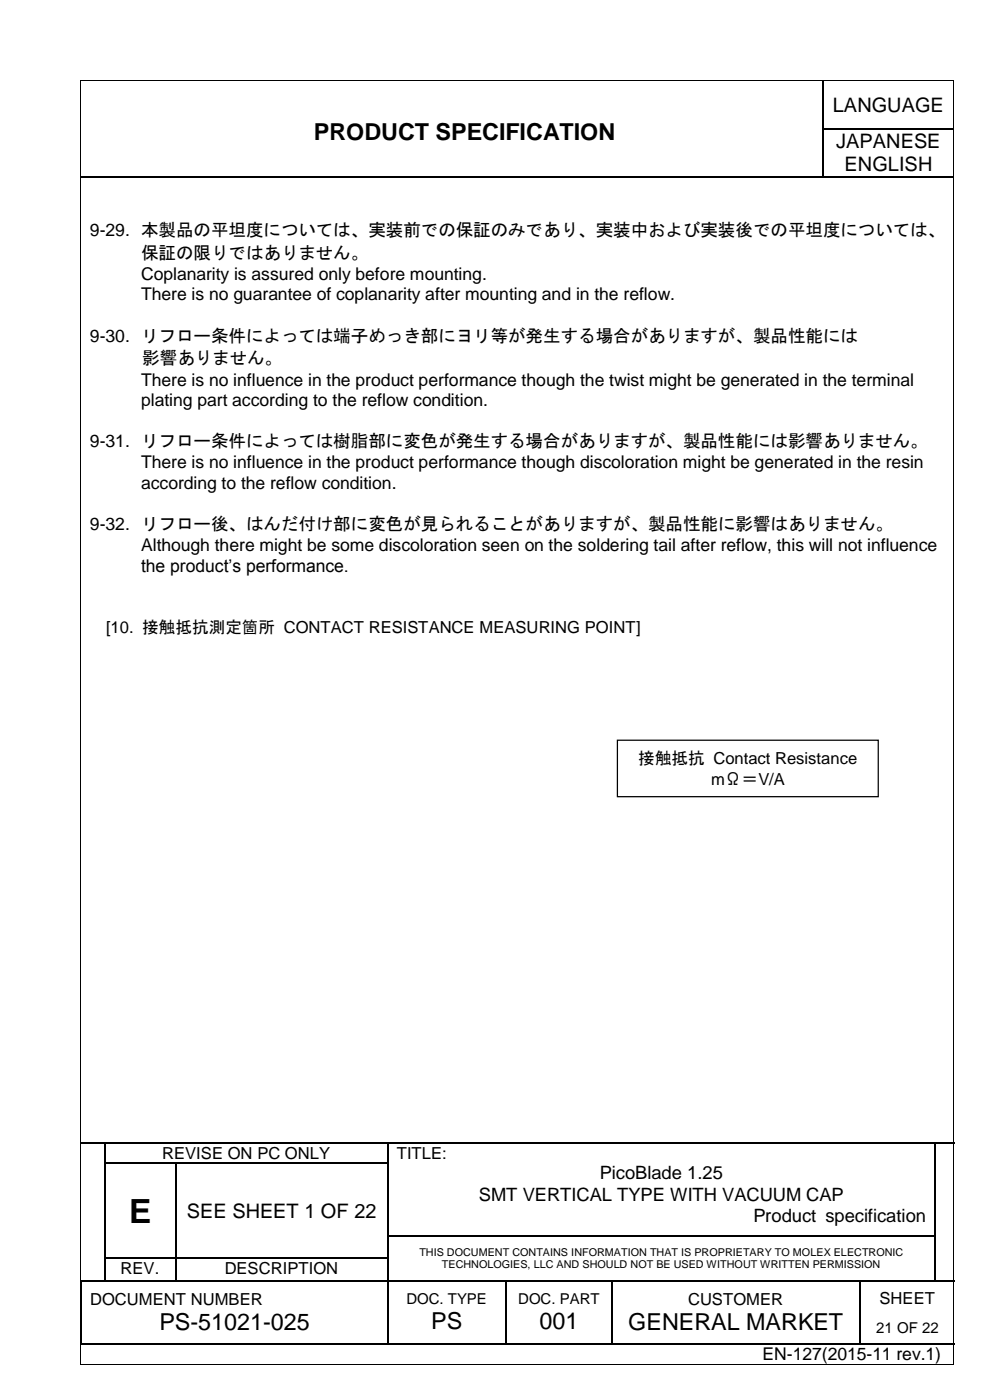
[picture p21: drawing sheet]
<svg xmlns="http://www.w3.org/2000/svg" width="210mm" height="297mm" viewBox="0 0 210 297" stroke-linecap="round" stroke-linejoin="round" font-family="sans-serif">
<defs><g id="words">
<text font-size="7.1" x="27.4" y="259.4">E</text>
<g font-size="5">
<text x="66.6" y="29.6">PRODUCT SPECIFICATION</text>
<text x="91.4" y="282">PS</text>
<text x="114.4" y="282">001</text>
<text x="33.8" y="282.2">PS-51021-025</text>
<text x="133.2" y="282.2">GENERAL MARKET</text>
</g>
<g font-size="4.2">
<text x="176.6" y="23.7">LANGUAGE</text>
<text x="177.3" y="31.5">JAPANESE</text>
<text x="179.1" y="36.3">ENGLISH</text>
<text x="39.6" y="258.4">SEE SHEET 1 OF 22</text>
</g>
<g font-size="3.9">
<text x="127.2" y="250.2">PicoBlade 1.25</text>
<text x="101.5" y="254.7">SMT VERTICAL TYPE WITH VACUUM CAP</text>
<text x="159.7" y="259.2">Product specification</text>
</g>
<g font-size="3.7">
<text x="19" y="50.1">9-29. 本製品の平坦度については、実装前での保証のみであり、実装中および実装後での平坦度については、</text>
<text x="29.9" y="54.9">保証の限りではありません。</text>
<text x="29.9" y="59.4">Coplanarity is assured only before mounting.</text>
<text x="29.9" y="63.6">There is no guarantee of coplanarity after mounting and in the reflow.</text>
<text x="19" y="72.5">9-30. リフロー条件によっては端子めっき部にヨリ等が発生する場合がありますが、製品性能には</text>
<text x="30.1" y="77.3">影響ありません。</text>
<text x="29.9" y="81.8">There is no influence in the product performance though the twist might be generated in the terminal</text>
<text x="29.9" y="86">plating part according to the reflow condition.</text>
<text x="19" y="94.9">9-31. リフロー条件によっては樹脂部に変色が発生する場合がありますが、製品性能には影響ありません。</text>
<text x="29.9" y="99.4">There is no influence in the product performance though discoloration might be generated in the resin</text>
<text x="29.9" y="103.6">according to the reflow condition.</text>
<text x="19" y="112.5">9-32. リフロー後、はんだ付け部に変色が見られることがありますが、製品性能に影響はありません。</text>
<text x="29.9" y="117">Although there might be some discoloration seen on the soldering tail after reflow, this will not influence</text>
<text x="29.9" y="121.3">the product’s performance.</text>
<text x="161.6" y="288.6">EN-127(2015-11 rev.1)</text>
</g>
<g font-size="3.5">
<text x="22.5" y="134.2">[10. 接触抵抗測定箇所 CONTACT RESISTANCE MEASURING POINT]</text>
<text x="135.3" y="162">接触抵抗 Contact Resistance</text>
<text x="150.7" y="166.6">mΩ＝V/A</text>
<text x="34.4" y="245.8">REVISE ON PC ONLY</text>
<text x="84.1" y="245.8">TITLE:</text>
<text x="25.6" y="270.4">REV.</text>
<text x="47.6" y="270.4">DESCRIPTION</text>
<text x="19.1" y="276.8">DOCUMENT NUMBER</text>
<text x="145.9" y="276.8">CUSTOMER</text>
<text x="186.5" y="276.6">SHEET</text>
</g>
<g font-size="3.2">
<text x="86.2" y="276.7">DOC. TYPE</text>
<text x="109.9" y="276.7">DOC. PART</text>
<text x="185.8" y="282.8">21 OF 22</text>
</g>
<g font-size="2.3">
<text x="88.9" y="266.5">THIS DOCUMENT CONTAINS INFORMATION THAT IS PROPRIETARY TO MOLEX ELECTRONIC</text>
<text x="93.7" y="269.1">TECHNOLOGIES, LLC AND SHOULD NOT BE USED WITHOUT WRITTEN PERMISSION</text>
</g>
</g></defs>
<g fill="none" stroke="#000" stroke-width=".25">
<path d="M174.6 17.1v10.2M17.2 37.5h157.2M174.6 27.5v9.9M174.7 27.4h27.4M174.7 37.5h27.4M17.2 242.4h4.9M22.2 242.6v4M22.2 246.9v4.8M22.2 252v4.9M22.2 257.1v4.9M22.3 242.4h59.8M22.3 246.8h14.8"/>
<path d="M37.2 246.9v4.8M37.2 252v4.9M37.2 257.1v4.9M37.3 246.8h44.8M82.2 242.6v4M82.2 246.9v4.8M82.2 252v4.9M82.2 257.1v4.9M82.4 242.4h115.7M198.2 242.6v4M198.2 246.9v4.8M198.2 252v4.9"/>
<path d="M198.2 257.1v4.9M198.4 242.4h4M17.2 271.9v13M17.6 271.8h4.5M22.2 262.3v4.6M22.2 267.1v4.6M22.3 267h14.8M22.3 271.8h14.8M37.2 262.3v4.6M37.2 267.1v4.6M37.3 267h44.8M37.3 271.8h44.8"/>
<path d="M82.2 262.3v4.6M82.2 267.1v4.6M82.2 271.9v13M82.4 262.2h115.7M82.4 271.8h24.7M107.2 271.9v13M107.3 271.8h22.3M129.7 271.9v13M129.9 271.8h52.2M182.2 271.9v13M182.4 271.8h15.7M198.2 262.3v4.6"/>
<path d="M198.2 267.1v4.6M198.4 271.8h4M17.3 285.1h64.8M82.4 285.1h24.7M107.3 285.1h22.3M129.9 285.1h52.2M182.4 285.1h20"/>
</g>
<g fill="#000">
<path d="M174.4 27.3h.3v.2h-.3z" fill-rule="evenodd"/>
<path d="M174.4 37.4h.3v.2h-.3z" fill-rule="evenodd"/>
<path d="M22.1 242.3h.2v.3h-.2z" fill-rule="evenodd"/>
<path d="M22.1 246.6h.2v.3h-.2z" fill-rule="evenodd"/>
<path d="M22.1 251.7h.2v.3h-.2z" fill-rule="evenodd"/>
<path d="M22.1 256.9h.2v.2h-.2z" fill-rule="evenodd"/>
<path d="M37.1 246.6h.2v.3h-.2z" fill-rule="evenodd"/>
<path d="M37.1 251.7h.2v.3h-.2z" fill-rule="evenodd"/>
<path d="M37.1 256.9h.2v.2h-.2z" fill-rule="evenodd"/>
<path d="M82.1 242.3h.3v.3h-.3z" fill-rule="evenodd"/>
<path d="M82.1 246.6h.3v.3h-.3z" fill-rule="evenodd"/>
<path d="M82.1 251.7h.3v.3h-.3z" fill-rule="evenodd"/>
<path d="M82.1 256.9h.3v.2h-.3z" fill-rule="evenodd"/>
<path d="M198.1 242.3h.3v.3h-.3z" fill-rule="evenodd"/>
<path d="M198.1 246.6h.3v.3h-.3z" fill-rule="evenodd"/>
<path d="M198.1 251.7h.3v.3h-.3z" fill-rule="evenodd"/>
<path d="M198.1 256.9h.3v.2h-.3z" fill-rule="evenodd"/>
<path d="M17.1 271.7h.2v.2h-.2z" fill-rule="evenodd"/>
<path d="M17.1 271.7h.2v.2h-.2z" fill-rule="evenodd"/>
<path d="M17.3 271.7h.3v.2h-.3z" fill-rule="evenodd"/>
<path d="M22.1 262h.2v.3h-.2z" fill-rule="evenodd"/>
<path d="M22.1 266.9h.2v.2h-.2z" fill-rule="evenodd"/>
<path d="M22.1 271.7h.2v.2h-.2z" fill-rule="evenodd"/>
<path d="M37.1 262h.2v.3h-.2z" fill-rule="evenodd"/>
<path d="M37.1 266.9h.2v.2h-.2z" fill-rule="evenodd"/>
<path d="M37.1 271.7h.2v.2h-.2z" fill-rule="evenodd"/>
<path d="M82.1 262h.3v.3h-.3z" fill-rule="evenodd"/>
<path d="M82.1 266.9h.3v.2h-.3z" fill-rule="evenodd"/>
<path d="M82.1 271.7h.3v.2h-.3z" fill-rule="evenodd"/>
<path d="M107.1 271.7h.2v.2h-.2z" fill-rule="evenodd"/>
<path d="M129.6 271.7h.3v.2h-.3z" fill-rule="evenodd"/>
<path d="M182.1 271.7h.3v.2h-.3z" fill-rule="evenodd"/>
<path d="M198.1 262h.3v.3h-.3z" fill-rule="evenodd"/>
<path d="M198.1 266.9h.3v.2h-.3z" fill-rule="evenodd"/>
<path d="M198.1 271.7h.3v.2h-.3z" fill-rule="evenodd"/>
<path d="M17.1 284.9h.2v.3h-.2z" fill-rule="evenodd"/>
<path d="M17.1 284.9h.2v.3h-.2z" fill-rule="evenodd"/>
<path d="M82.1 284.9h.3v.3h-.3z" fill-rule="evenodd"/>
<path d="M107.1 284.9h.2v.3h-.2z" fill-rule="evenodd"/>
<path d="M129.6 284.9h.3v.3h-.3z" fill-rule="evenodd"/>
<path d="M182.1 284.9h.3v.3h-.3z" fill-rule="evenodd"/>
</g>
<path d="M130.9 157h55.3v12h-55.3z" fill-rule="evenodd" fill="#fff"/>
<path d="M130.9 157h55.3v12h-55.3z" fill="none" stroke="#000" stroke-width=".26"/>
<g fill="#000">
<path d="M17 16.9h.2v.2h-.2z" fill-rule="evenodd"/>
<path d="M17 16.9h.2v.2h-.2z" fill-rule="evenodd"/>
<path d="M202.1 16.9h.2v.2h-.2z" fill-rule="evenodd"/>
<path d="M202.1 16.9h.2v.2h-.2z" fill-rule="evenodd"/>
<path d="M17 289.4h.2v.2h-.2z" fill-rule="evenodd"/>
<path d="M17 289.4h.2v.2h-.2z" fill-rule="evenodd"/>
<path d="M202.1 289.4h.2v.2h-.2z" fill-rule="evenodd"/>
<path d="M202.1 289.4h.2v.2h-.2z" fill-rule="evenodd"/>
</g>
<path d="M17.1 17.1v272.3M17.2 17h184.9M202.2 17.1v272.3M17.2 289.5h184.9" fill="none" stroke="#000" stroke-width=".21"/>
<use href="#words"/>
</svg>
